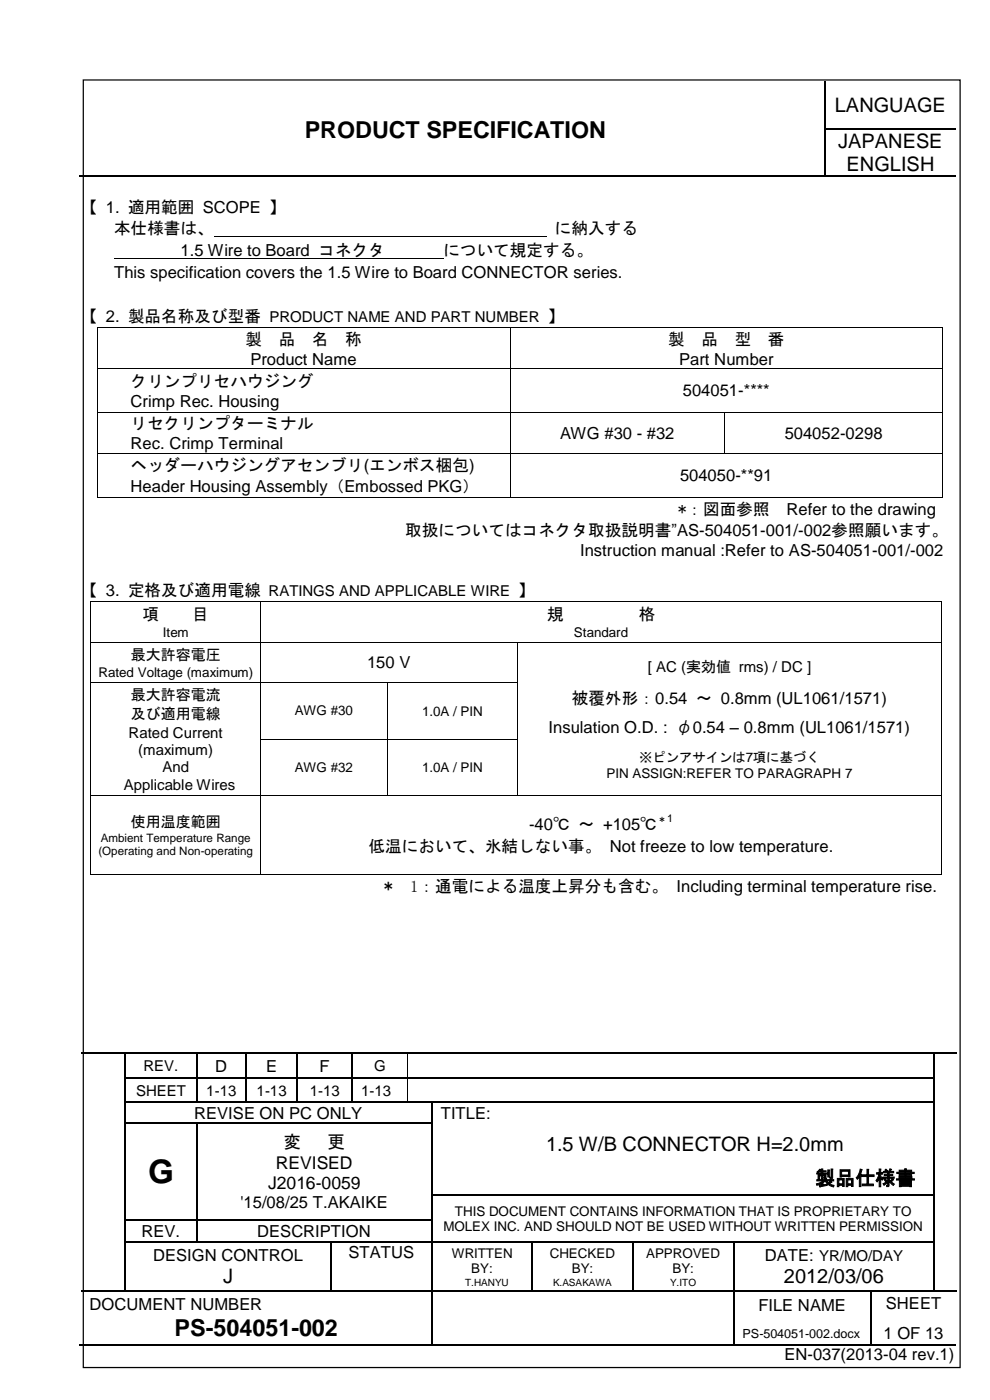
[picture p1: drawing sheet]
<svg xmlns="http://www.w3.org/2000/svg" width="210mm" height="297mm" viewBox="0 0 210 297" stroke-linecap="round" stroke-linejoin="round" font-family="sans-serif">
<defs><g id="words">
<text font-size="7.1" x="31.4" y="251">G</text>
<g font-size="5">
<text x="64.6" y="29.3">PRODUCT SPECIFICATION</text>
<text x="37" y="283.4">PS-504051-002</text>
</g>
<g font-size="4.2">
<text x="177" y="23.7">LANGUAGE</text>
<text x="177.7" y="31.4">JAPANESE</text>
<text x="179.5" y="36.3">ENGLISH</text>
<text x="115.8" y="244.1">1.5 W/B CONNECTOR H=2.0mm</text>
<text x="172.8" y="251.4">製品仕様書</text>
<text x="47.3" y="272.3">J</text>
<text x="166.2" y="272.3">2012/03/06</text>
</g>
<g font-size="3.7">
<text x="60.1" y="243.5">変</text>
<text x="69.4" y="243.5">更</text>
<text x="58.5" y="248">REVISED</text>
<text x="56.8" y="252.3">J2016-0059</text>
</g>
<g font-size="3.5">
<text x="17.1" y="45.1">【 1. 適用範囲 SCOPE 】</text>
<text x="24.2" y="49.7">本仕様書は、</text>
<text x="117.6" y="49.7">に納入する</text>
<text x="24.2" y="58.9">This specification covers the 1.5 Wire to Board CONNECTOR series.</text>
<text x="38.3" y="54.2">1.5 Wire to Board コネクタ</text>
<text x="94" y="54.2">について規定する。</text>
<text x="17.1" y="68.4">【 2. 製品名称及び型番 PRODUCT NAME AND PART NUMBER 】</text>
<text x="52" y="73.2">製</text>
<text x="53.1" y="77.4">Product Name</text>
<text x="59.1" y="73.2">品</text>
<text x="66.2" y="73.2">名</text>
<text x="73.2" y="73.2">称</text>
<text x="141.6" y="73.2">製</text>
<text x="144" y="77.4">Part Number</text>
<text x="148.7" y="73.2">品</text>
<text x="155.8" y="73.2">型</text>
<text x="162.8" y="73.2">番</text>
<text x="27.7" y="82">クリンプリセハウジング</text>
<text x="27.7" y="86.3">Crimp Rec. Housing</text>
<text x="144.8" y="84">504051-****</text>
<text x="27.7" y="91.1">リセクリンプターミナル</text>
<text x="27.7" y="95.4">Rec. Crimp Terminal</text>
<text x="118.7" y="93.1">AWG #30 - #32</text>
<text x="166.4" y="93.1">504052-0298</text>
<text x="27.7" y="99.9">ヘッダーハウジングアセンブリ(エンボス梱包)</text>
<text x="27.7" y="104.5">Header Housing Assembly（Embossed PKG）</text>
<text x="144.2" y="102.1">504050-**91</text>
<text x="85.9" y="113.8">取扱についてはコネクタ取扱説明書”AS-504051-001/-002参照願います。</text>
<text x="143.8" y="109.2">*：図面参照</text>
<text x="166.7" y="109.2">Refer to the drawing</text>
<text x="123" y="118">Instruction manual :Refer to AS-504051-001/-002</text>
<text x="17.1" y="126.5">【 3. 定格及び適用電線 RATINGS AND APPLICABLE WIRE 】</text>
<text x="30.2" y="131.6">項</text>
<text x="40.8" y="131.6">目</text>
<text x="116" y="131.6">規</text>
<text x="135.4" y="131.6">格</text>
<text x="77.8" y="141.8">150 V</text>
<text x="121.2" y="149.5">被覆外形：0.54 ～ 0.8mm (UL1061/1571)</text>
<text x="116.3" y="155.5">Insulation O.D. : φ0.54 – 0.8mm (UL1061/1571)</text>
<text x="112.2" y="176.1">-40℃ ～ +105℃</text>
<text x="78.1" y="180.7">低温において、氷結しない事。 Not freeze to low temperature.</text>
<text x="80.6" y="189.3">＊</text>
<text x="87" y="189.3">1：通電による温度上昇分も含む。 Including terminal temperature rise.</text>
<text x="45.6" y="227.3">D</text>
<text x="56.4" y="227.3">E</text>
<text x="67.8" y="227.3">F</text>
<text x="41.2" y="237.3">REVISE ON PC ONLY</text>
<text x="93.4" y="237.3">TITLE:</text>
<text x="51" y="256.4">'15/08/25 T.AKAIKE</text>
<text x="30" y="262.4">REV.</text>
<text x="54.5" y="262.4">DESCRIPTION</text>
<text x="32.5" y="267.6">DESIGN CONTROL</text>
<text x="73.9" y="266.9">STATUS</text>
<text x="162.1" y="267.6">DATE: YR/MO/DAY</text>
<text x="19" y="278">DOCUMENT NUMBER</text>
<text x="160.8" y="278.1">FILE NAME</text>
<text x="187.8" y="277.6">SHEET</text>
<text x="187.3" y="284.1">1 OF 13</text>
<text x="166.3" y="288.6">EN-037(2013-04 rev.1)</text>
</g>
<g font-size="3.2">
<text x="27.7" y="140.1">最大許容電圧</text>
<text x="137.4" y="142.6">[ AC (実効値 rms) / DC ]</text>
<text x="27.7" y="148.5">最大許容電流</text>
<text x="27.7" y="152.6">及び適用電線</text>
<text x="27.3" y="156.5">Rated Current</text>
<text x="29.3" y="160.2">(maximum)</text>
<text x="26.3" y="167.5">Applicable Wires</text>
<text x="34.4" y="163.9">And</text>
<text x="27.7" y="175.4">使用温度範囲</text>
<text x="30.4" y="227.2">REV.</text>
<text x="79.3" y="227.2">G</text>
<text x="28.8" y="232.4">SHEET</text>
<text x="43.7" y="232.4">1-13</text>
<text x="54.4" y="232.4">1-13</text>
<text x="65.7" y="232.4">1-13</text>
<text x="76.6" y="232.4">1-13</text>
</g>
<g font-size="2.8">
<text x="34.5" y="135.2">Item</text>
<text x="121.7" y="135.2">Standard</text>
<text x="20.9" y="143.6">Rated Voltage (maximum)</text>
<text x="62.5" y="151.8">AWG #30</text>
<text x="89.5" y="151.8">1.0A / PIN</text>
<text x="135.5" y="161.6">※ピンアサインは7項に基づく</text>
<text x="62.5" y="163.7">AWG #32</text>
<text x="89.5" y="163.8">1.0A / PIN</text>
<text x="128.6" y="165">PIN ASSIGN:REFER TO PARAGRAPH 7</text>
<text x="96.5" y="257.9">THIS DOCUMENT CONTAINS INFORMATION THAT IS PROPRIETARY TO</text>
<text x="94" y="261.2">MOLEX INC. AND SHOULD NOT BE USED WITHOUT WRITTEN PERMISSION</text>
<text x="95.8" y="266.9">WRITTEN</text>
<text x="116.6" y="266.9">CHECKED</text>
<text x="137" y="266.9">APPROVED</text>
<text x="99.9" y="270.1">BY:</text>
<text x="121.2" y="270.1">BY:</text>
<text x="142.6" y="270.1">BY:</text>
</g>
<text font-size="2.7" x="157.4" y="283.8">PS-504051-002.docx</text>
<g font-size="2.5">
<text x="21.3" y="178.6">Ambient Temperature Range</text>
<text x="20.9" y="181.5">(Operating and Non-operating</text>
</g>
<g font-size="2.1">
<text x="139.3" y="174.7">＊1</text>
<text x="98.6" y="272.7">T.HANYU</text>
<text x="117.2" y="272.7">K.ASAKAWA</text>
<text x="142.1" y="272.7">Y.ITO</text>
</g>
</g></defs>
<g fill="none" stroke="#000" stroke-width=".25">
<path d="M175 17.1v10.2M16.8 37.3h158.1M175 27.5v9.7M175.1 27.4h27.5M175.1 37.3h27.5M17.1 223.5h9.3M26.5 223.6v5M26.5 228.8v5M26.5 234v4.1M26.5 238.3v4.9M26.6 223.5h15M26.6 228.7h15"/>
<path d="M26.6 233.9h15M26.6 238.2h15M41.7 223.6v5M41.7 228.8v5M41.7 238.3v4.9M41.9 223.5h10.1M41.9 228.7h10.1M41.9 233.9h10.1M41.9 238.2h49.5M52.1 223.6v5M52.1 228.8v5M52.2 223.5h10.7"/>
<path d="M52.2 228.7h10.7M52.2 233.9h10.7M63 223.6v5M63 228.8v5M63.2 223.5h11.3M63.2 228.7h11.3M63.2 233.9h11.3M74.7 223.6v5M74.7 228.8v5M74.8 223.5h11.5M74.8 228.7h11.5M74.8 233.9h11.5"/>
<path d="M86.5 223.5h111.5M86.5 228.7h111.5M86.5 233.9h4.9M91.5 234v4.1M91.5 238.3v4.9M91.7 233.9h106.3M198.1 223.6v5M198.1 228.8v5M198.1 234v4.1M198.1 238.3v4.9M198.2 223.5h4.5M26.5 243.4v4.9"/>
<path d="M26.5 248.6v4.9M26.5 253.7v4.9M26.5 258.9v4.5M26.6 258.7h15M41.7 243.4v4.9M41.7 248.6v4.9M41.7 253.7v4.9M41.7 258.9v4.5M41.9 258.7h49.5M91.5 243.4v4.9M91.5 248.6v4.9M91.5 253.7v4.9"/>
<path d="M91.5 258.9v4.5M91.7 253.6h106.3M198.1 243.4v4.9M198.1 248.6v4.9M198.1 253.7v4.9M198.1 258.9v4.5M17.1 274h9.3M26.5 263.7v5.1M26.5 269v4.8M26.6 263.6h15M26.6 274h43.5M41.9 263.6h28.2"/>
<path d="M70.2 263.7v5.1M70.2 269v4.8M70.3 263.6h21.1M70.3 274h21.1M91.5 263.7v5.1M91.5 269v4.8M91.5 274.1v11M91.7 263.6h21M91.7 274h21M112.8 263.7v5.1M112.8 269v4.8M113 263.6h21.1"/>
<path d="M113 274h21.1M134.2 263.7v5.1M134.2 269v4.8M134.3 263.6h21.1M134.3 274h21.1M155.5 263.7v5.1M155.5 269v4.8M155.5 274.1v11M155.7 263.6h42.3M155.7 274h28.9M184.7 274.1v11M184.8 274h13.2"/>
<path d="M198.1 263.7v5.1M198.1 269v4.8M198.2 274h4.5M16.8 285.2h74.6M91.7 285.2h63.7M155.7 285.2h28.9M184.8 285.2h17.9"/>
</g>
<g fill="#000">
<path d="M174.9 27.3h.2v.2h-.2z" fill-rule="evenodd"/>
<path d="M174.9 37.2h.2v.3h-.2z" fill-rule="evenodd"/>
<path d="M26.4 223.3h.2v.3h-.2z" fill-rule="evenodd"/>
<path d="M26.4 228.6h.2v.2h-.2z" fill-rule="evenodd"/>
<path d="M26.4 233.8h.2v.2h-.2z" fill-rule="evenodd"/>
<path d="M26.4 238.1h.2v.2h-.2z" fill-rule="evenodd"/>
<path d="M41.6 223.3h.3v.3h-.3z" fill-rule="evenodd"/>
<path d="M41.6 228.6h.3v.2h-.3z" fill-rule="evenodd"/>
<path d="M41.6 233.8h.3v.2h-.3z" fill-rule="evenodd"/>
<path d="M41.6 238.1h.3v.2h-.3z" fill-rule="evenodd"/>
<path d="M52 223.3h.2v.3h-.2z" fill-rule="evenodd"/>
<path d="M52 228.6h.2v.2h-.2z" fill-rule="evenodd"/>
<path d="M52 233.8h.2v.2h-.2z" fill-rule="evenodd"/>
<path d="M62.9 223.3h.3v.3h-.3z" fill-rule="evenodd"/>
<path d="M62.9 228.6h.3v.2h-.3z" fill-rule="evenodd"/>
<path d="M62.9 233.8h.3v.2h-.3z" fill-rule="evenodd"/>
<path d="M74.5 223.3h.3v.3h-.3z" fill-rule="evenodd"/>
<path d="M74.5 228.6h.3v.2h-.3z" fill-rule="evenodd"/>
<path d="M74.5 233.8h.3v.2h-.3z" fill-rule="evenodd"/>
<path d="M86.3 223.3h.2v.3h-.2z" fill-rule="evenodd"/>
<path d="M86.3 228.6h.2v.2h-.2z" fill-rule="evenodd"/>
<path d="M86.3 233.8h.2v.2h-.2z" fill-rule="evenodd"/>
<path d="M91.4 233.8h.3v.2h-.3z" fill-rule="evenodd"/>
<path d="M91.4 238.1h.3v.2h-.3z" fill-rule="evenodd"/>
<path d="M198 223.3h.2v.3h-.2z" fill-rule="evenodd"/>
<path d="M198 228.6h.2v.2h-.2z" fill-rule="evenodd"/>
<path d="M198 233.8h.2v.2h-.2z" fill-rule="evenodd"/>
<path d="M198 238.1h.2v.2h-.2z" fill-rule="evenodd"/>
<path d="M26.4 243.2h.2v.2h-.2z" fill-rule="evenodd"/>
<path d="M26.4 248.3h.2v.3h-.2z" fill-rule="evenodd"/>
<path d="M26.4 253.5h.2v.2h-.2z" fill-rule="evenodd"/>
<path d="M26.4 258.6h.2v.3h-.2z" fill-rule="evenodd"/>
<path d="M41.6 243.2h.3v.2h-.3z" fill-rule="evenodd"/>
<path d="M41.6 248.3h.3v.3h-.3z" fill-rule="evenodd"/>
<path d="M41.6 253.5h.3v.2h-.3z" fill-rule="evenodd"/>
<path d="M41.6 258.6h.3v.3h-.3z" fill-rule="evenodd"/>
<path d="M91.4 243.2h.3v.2h-.3z" fill-rule="evenodd"/>
<path d="M91.4 248.3h.3v.3h-.3z" fill-rule="evenodd"/>
<path d="M91.4 253.5h.3v.2h-.3z" fill-rule="evenodd"/>
<path d="M91.4 258.6h.3v.3h-.3z" fill-rule="evenodd"/>
<path d="M198 243.2h.2v.2h-.2z" fill-rule="evenodd"/>
<path d="M198 248.3h.2v.3h-.2z" fill-rule="evenodd"/>
<path d="M198 253.5h.2v.2h-.2z" fill-rule="evenodd"/>
<path d="M198 258.6h.2v.3h-.2z" fill-rule="evenodd"/>
<path d="M26.4 263.4h.2v.3h-.2z" fill-rule="evenodd"/>
<path d="M26.4 268.8h.2v.2h-.2z" fill-rule="evenodd"/>
<path d="M26.4 273.8h.2v.3h-.2z" fill-rule="evenodd"/>
<path d="M41.6 263.4h.3v.3h-.3z" fill-rule="evenodd"/>
<path d="M70.1 263.4h.2v.3h-.2z" fill-rule="evenodd"/>
<path d="M70.1 268.8h.2v.2h-.2z" fill-rule="evenodd"/>
<path d="M70.1 273.8h.2v.3h-.2z" fill-rule="evenodd"/>
<path d="M91.4 263.4h.3v.3h-.3z" fill-rule="evenodd"/>
<path d="M91.4 268.8h.3v.2h-.3z" fill-rule="evenodd"/>
<path d="M91.4 273.8h.3v.3h-.3z" fill-rule="evenodd"/>
<path d="M112.7 263.4h.3v.3h-.3z" fill-rule="evenodd"/>
<path d="M112.7 268.8h.3v.2h-.3z" fill-rule="evenodd"/>
<path d="M112.7 273.8h.3v.3h-.3z" fill-rule="evenodd"/>
<path d="M134.1 263.4h.2v.3h-.2z" fill-rule="evenodd"/>
<path d="M134.1 268.8h.2v.2h-.2z" fill-rule="evenodd"/>
<path d="M134.1 273.8h.2v.3h-.2z" fill-rule="evenodd"/>
<path d="M155.4 263.4h.3v.3h-.3z" fill-rule="evenodd"/>
<path d="M155.4 268.8h.3v.2h-.3z" fill-rule="evenodd"/>
<path d="M155.4 273.8h.3v.3h-.3z" fill-rule="evenodd"/>
<path d="M184.6 273.8h.2v.3h-.2z" fill-rule="evenodd"/>
<path d="M198 263.4h.2v.3h-.2z" fill-rule="evenodd"/>
<path d="M198 268.8h.2v.2h-.2z" fill-rule="evenodd"/>
<path d="M198 273.8h.2v.3h-.2z" fill-rule="evenodd"/>
<path d="M91.4 285.1h.3v.3h-.3z" fill-rule="evenodd"/>
<path d="M155.4 285.1h.3v.3h-.3z" fill-rule="evenodd"/>
<path d="M184.6 285.1h.2v.3h-.2z" fill-rule="evenodd"/>
</g>
<path d="M86.4 223.6v5M86.4 228.8v5" fill="none" stroke="#000" stroke-width=".21"/>
<path d="M17.7 17h185.9v273.1h-185.9z" fill="none" stroke="#000" stroke-width=".26"/>
<path d="M62.1 23.4h69.7v9.7h-69.7z" fill-rule="evenodd" fill="#fff"/>
<g fill="none" stroke="#000" stroke-width=".21">
<path d="M24.2 54.8h69.8M45.4 50.3h70.4M20.6 69.6v8.5M20.6 78.3v9M20.7 69.5h87.4M20.7 78.2h87.4M108.1 69.6v8.5M108.1 78.3v9M108.2 69.5h91.6M108.2 78.2h91.6M199.9 69.6v8.5M199.9 78.3v9"/>
<path d="M20.6 87.5v8.7M20.6 96.3v9.2M20.7 87.4h87.4M20.7 96.2h87.4M108.1 87.5v8.7M108.1 96.3v9.2M108.2 87.4h45.4M108.2 96.2h45.4M153.7 87.5v8.7M153.7 87.4h46.1M153.7 96.2h46.1M199.9 87.5v8.7"/>
<path d="M199.9 96.3v9.2M20.7 105.6h87.4M108.2 105.6h91.6M19.3 127.7v8.5M19.3 136.4v8.3M19.3 127.6h35.8M19.3 136.3h35.8M55.2 127.7v8.5M55.2 136.4v8.3M55.3 127.6h144.3M55.3 136.3h54.2M109.6 136.4v8.3"/>
<path d="M109.7 136.3h89.9M199.7 127.7v8.5M199.7 136.4v8.3M19.3 144.9v11.9M19.3 157v11.6M19.3 144.8h35.8M55.2 144.9v11.9M55.2 157v11.6M55.3 144.8h26.8M55.3 156.9h26.8M82.1 144.9v11.9M82.1 157v11.6"/>
<path d="M82.2 144.8h27.3M82.2 156.9h27.3M109.6 144.9v11.9M109.6 157v11.6M199.7 144.9v11.9M199.7 157v11.6M19.3 168.8v16.6M19.3 168.7h35.8M55.2 168.8v16.6M55.3 168.7h26.8M82.2 168.7h27.3M109.7 168.7h89.9"/>
<path d="M199.7 168.8v16.6M19.3 185.5h35.8M55.3 185.5h144.3"/>
</g>
<g fill="#000">
<path d="M20.5 69.4h.2v.2h-.2z" fill-rule="evenodd"/>
<path d="M20.5 69.4h.2v.2h-.2z" fill-rule="evenodd"/>
<path d="M20.5 78.1h.2v.2h-.2z" fill-rule="evenodd"/>
<path d="M108.1 69.4h.1v.2h-.1z" fill-rule="evenodd"/>
<path d="M108.1 78.1h.1v.2h-.1z" fill-rule="evenodd"/>
<path d="M199.8 69.4h.2v.2h-.2z" fill-rule="evenodd"/>
<path d="M199.8 69.4h.2v.2h-.2z" fill-rule="evenodd"/>
<path d="M199.8 78.1h.2v.2h-.2z" fill-rule="evenodd"/>
<path d="M20.5 87.3h.2v.2h-.2z" fill-rule="evenodd"/>
<path d="M20.5 96.2h.2v.1h-.2z" fill-rule="evenodd"/>
<path d="M108.1 87.3h.1v.2h-.1z" fill-rule="evenodd"/>
<path d="M108.1 96.2h.1v.1h-.1z" fill-rule="evenodd"/>
<path d="M153.6 87.3h.1v.2h-.1z" fill-rule="evenodd"/>
<path d="M153.6 96.2h.1v.1h-.1z" fill-rule="evenodd"/>
<path d="M199.8 87.3h.2v.2h-.2z" fill-rule="evenodd"/>
<path d="M199.8 96.2h.2v.1h-.2z" fill-rule="evenodd"/>
<path d="M20.5 105.5h.2v.1h-.2z" fill-rule="evenodd"/>
<path d="M20.5 105.5h.2v.1h-.2z" fill-rule="evenodd"/>
<path d="M108.1 105.5h.1v.1h-.1z" fill-rule="evenodd"/>
<path d="M199.8 105.5h.2v.1h-.2z" fill-rule="evenodd"/>
<path d="M199.8 105.5h.2v.1h-.2z" fill-rule="evenodd"/>
<path d="M19.2 127.5h.1v.2h-.1z" fill-rule="evenodd"/>
<path d="M19.2 127.5h.1v.2h-.1z" fill-rule="evenodd"/>
<path d="M19.2 136.2h.1v.2h-.1z" fill-rule="evenodd"/>
<path d="M55.1 127.5h.2v.2h-.2z" fill-rule="evenodd"/>
<path d="M55.1 136.2h.2v.2h-.2z" fill-rule="evenodd"/>
<path d="M109.5 136.2h.2v.2h-.2z" fill-rule="evenodd"/>
<path d="M199.6 127.5h.2v.2h-.2z" fill-rule="evenodd"/>
<path d="M199.6 127.5h.2v.2h-.2z" fill-rule="evenodd"/>
<path d="M199.6 136.2h.2v.2h-.2z" fill-rule="evenodd"/>
<path d="M19.2 144.7h.1v.2h-.1z" fill-rule="evenodd"/>
<path d="M19.2 156.8h.1v.2h-.1z" fill-rule="evenodd"/>
<path d="M55.1 144.7h.2v.2h-.2z" fill-rule="evenodd"/>
<path d="M55.1 156.8h.2v.2h-.2z" fill-rule="evenodd"/>
<path d="M82.1 144.7h.1v.2h-.1z" fill-rule="evenodd"/>
<path d="M82.1 156.8h.1v.2h-.1z" fill-rule="evenodd"/>
<path d="M109.5 144.7h.2v.2h-.2z" fill-rule="evenodd"/>
<path d="M109.5 156.8h.2v.2h-.2z" fill-rule="evenodd"/>
<path d="M199.6 144.7h.2v.2h-.2z" fill-rule="evenodd"/>
<path d="M199.6 156.8h.2v.2h-.2z" fill-rule="evenodd"/>
<path d="M19.2 168.6h.1v.2h-.1z" fill-rule="evenodd"/>
<path d="M55.1 168.6h.2v.2h-.2z" fill-rule="evenodd"/>
<path d="M82.1 168.6h.1v.2h-.1z" fill-rule="evenodd"/>
<path d="M109.5 168.6h.2v.2h-.2z" fill-rule="evenodd"/>
<path d="M199.6 168.6h.2v.2h-.2z" fill-rule="evenodd"/>
<path d="M19.2 185.4h.1v.2h-.1z" fill-rule="evenodd"/>
<path d="M19.2 185.4h.1v.2h-.1z" fill-rule="evenodd"/>
<path d="M55.1 185.4h.2v.2h-.2z" fill-rule="evenodd"/>
<path d="M199.6 185.4h.2v.2h-.2z" fill-rule="evenodd"/>
<path d="M199.6 185.4h.2v.2h-.2z" fill-rule="evenodd"/>
</g>
<use href="#words"/>
</svg>
